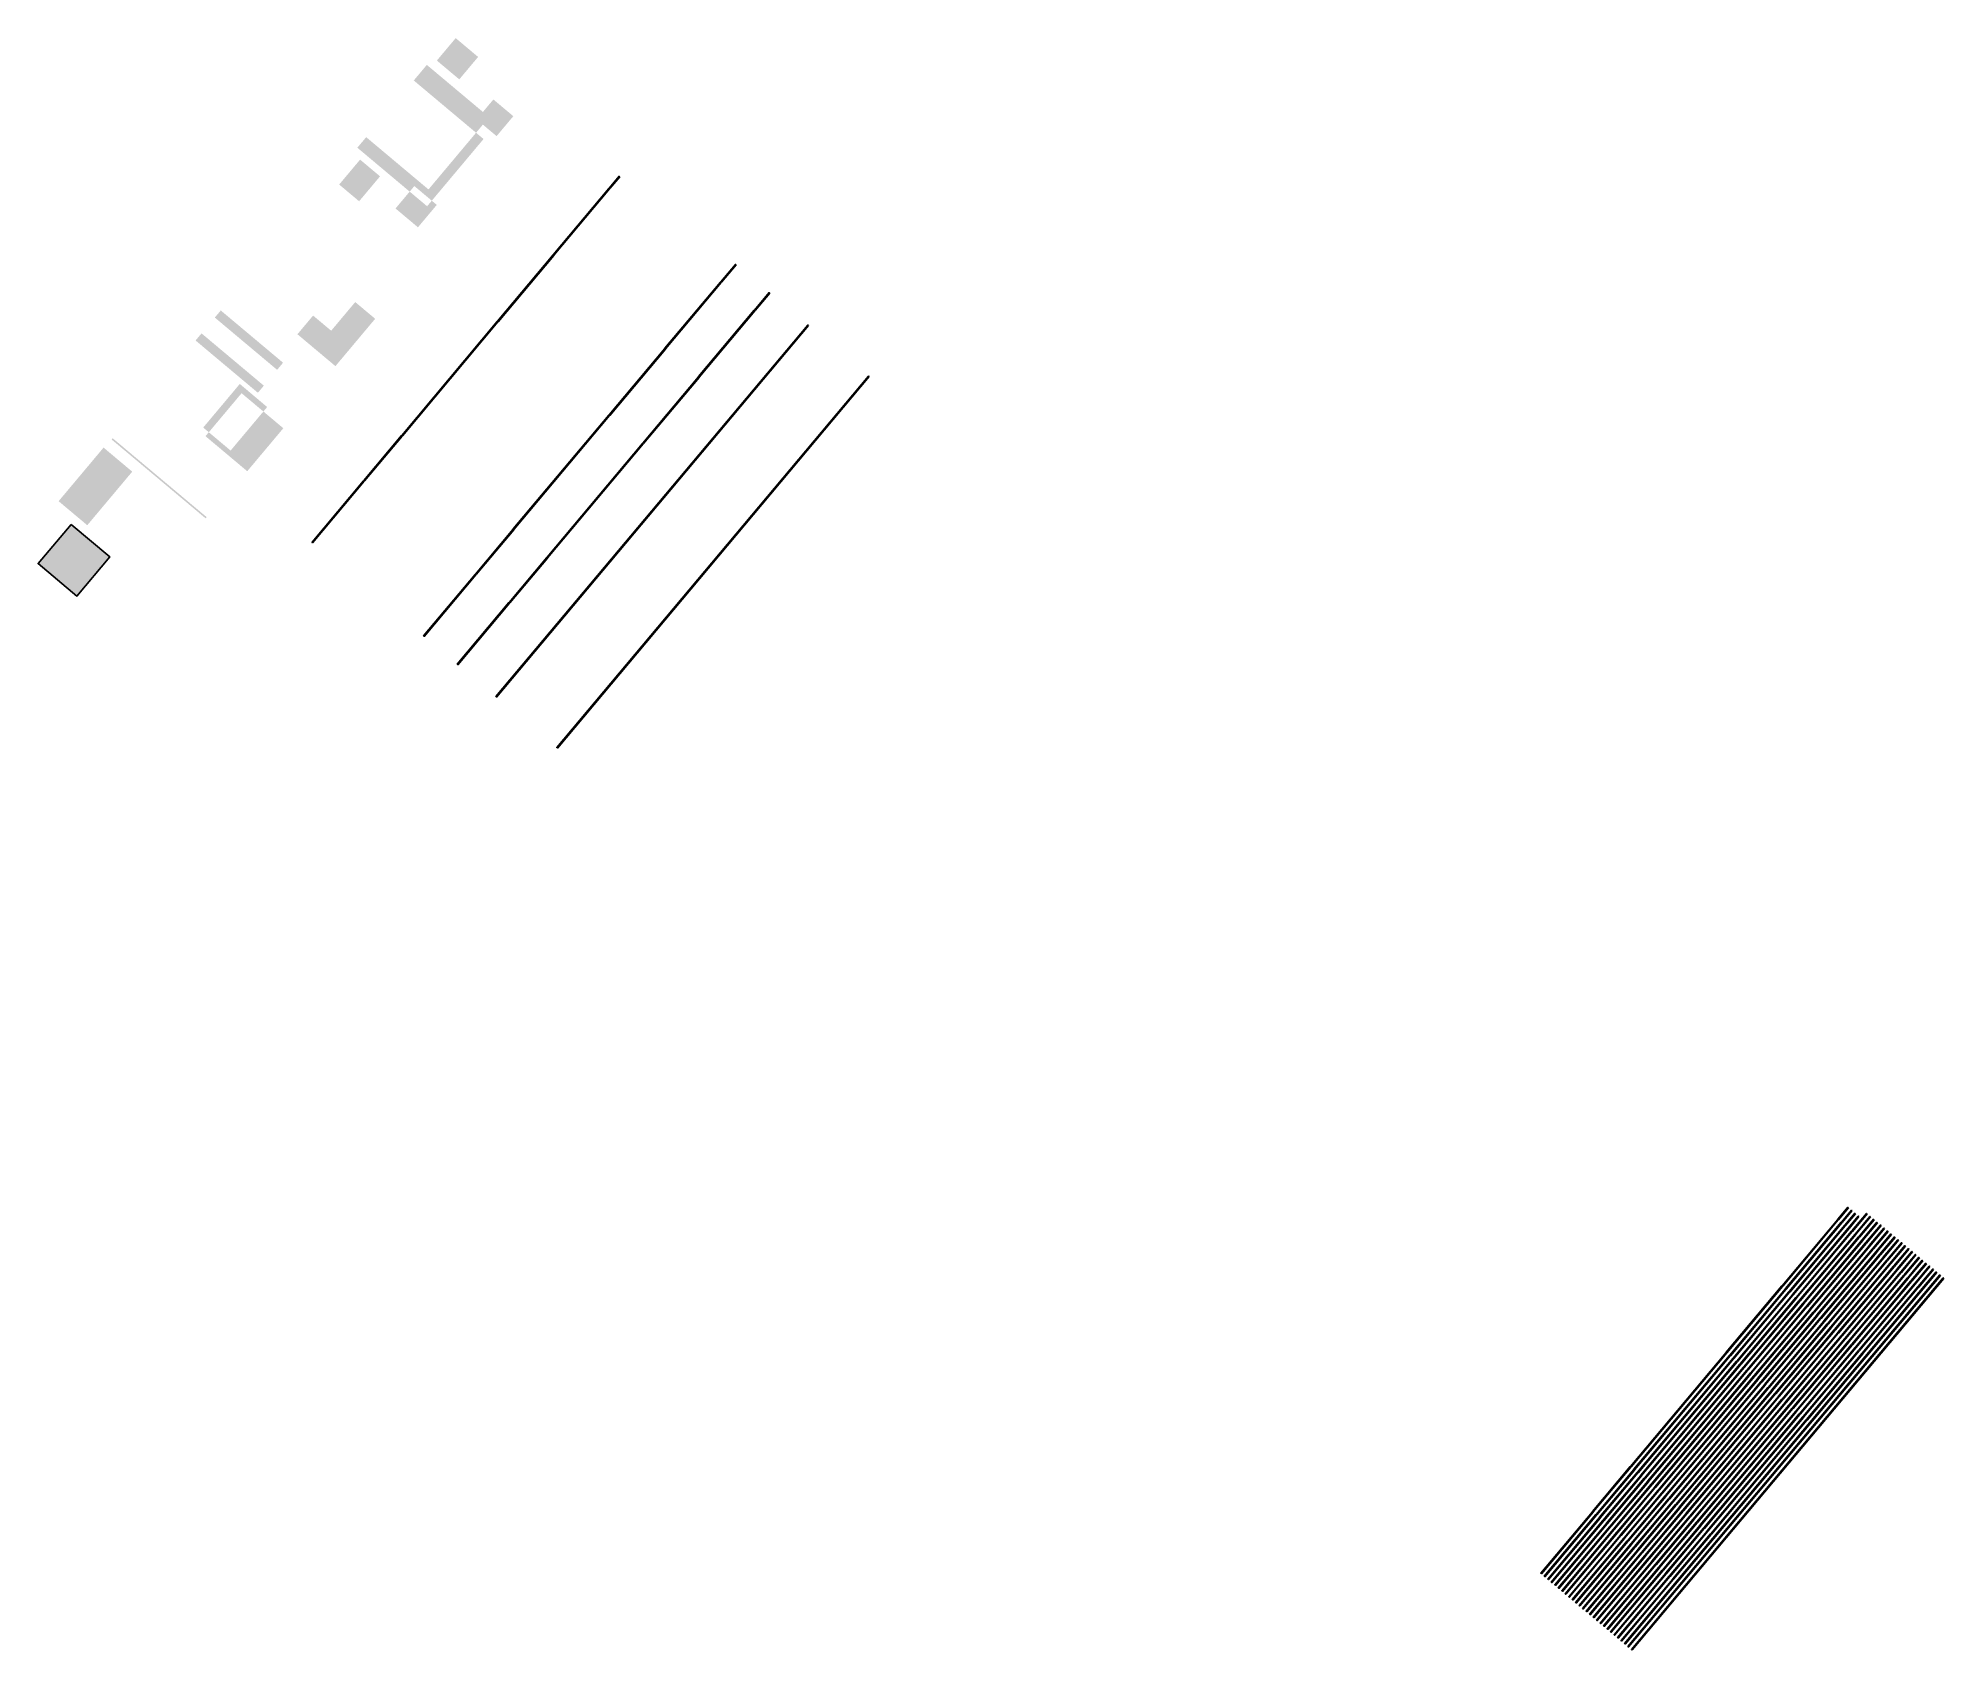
# Model space of a CAD drawing. Header units: millimetres. Extents: x -330372399 to 834822007, y 727543760 to 818126940.
# Drawn here: x 834122855 to 834181438, y 817975603 to 818025151 of the extents above; entities that cross this region are included whole.
import ezdxf

# ---------------------------------------------------------------- set-up
doc = ezdxf.new("R2010")
doc.units = ezdxf.units.MM
doc.header["$LTSCALE"] = 1000
doc.header["$MEASUREMENT"] = 0
doc.linetypes.add('HIDDEN2', pattern=[0.1875, 0.125, -0.0625])
doc.layers.add('fill', color=1, linetype='Continuous', plot=False)
doc.layers.add('MGD064_C200', color=200, linetype='Continuous')
doc.layers.add('VPA064_Ele C103', color=103, linetype='HIDDEN2')

msp = doc.modelspace()

# ---------------------------------------------------------------- hatches: boundary and pattern name
at = {"layer": 'MGD064_C200', "ltscale": 500}
h = msp.add_hatch(color=256, dxfattribs=at)
h.dxf.hatch_style = 1
h.paths.add_polyline_path([(834137462.32, 818022750.38), (834136948.09, 818022137.54), (834136335.25, 818022651.77), (834136849.48, 818023264.61)])
h = msp.add_hatch(color=256, dxfattribs=at)
h.dxf.hatch_style = 1
h.paths.add_polyline_path([(834136547.05, 818022048.54), (834136317.24, 818022241.38), (834134855.07, 818020498.83), (834132939.96, 818022105.8), (834132667.84, 818021781.5), (834134276.53, 818020431.64), (834134420.1, 818020602.74), (834134956.33, 818020152.79)])
h = msp.add_hatch(color=256, dxfattribs=at)
h.dxf.hatch_style = 1
h.paths.add_polyline_path([(834133365.24, 818020901.34), (834132722.45, 818020135.29), (834132109.62, 818020649.52), (834132752.41, 818021415.57)])
h = msp.add_hatch(color=256, dxfattribs=at)
h.dxf.hatch_style = 1
h.paths.add_polyline_path([(834140427.25, 818020522.69), (834140732.57, 818020886.56), (834140713.42, 818020902.63), (834140408.1, 818020538.76)])
h.paths.add_polyline_path([(834138711.01, 818018477.35), (834140420.82, 818020515.03), (834140401.67, 818020531.1), (834138691.86, 818018493.42)])
h.paths.add_polyline_path([(834136994.76, 818016432.01), (834138704.58, 818018469.69), (834138685.43, 818018485.76), (834136975.61, 818016448.08)])
h.paths.add_polyline_path([(834134050.8, 818012923.53), (834136988.34, 818016424.35), (834136969.19, 818016440.42), (834134031.65, 818012939.6)])
h.paths.add_polyline_path([(834132887.35, 818011536.99), (834134044.37, 818012915.87), (834134025.22, 818012931.94), (834132868.2, 818011553.06)])
h.paths.add_polyline_path([(834131293.24, 818009637.2), (834132880.92, 818011529.33), (834132861.77, 818011545.4), (834131274.09, 818009653.27)])
h = msp.add_hatch(color=256, dxfattribs=at)
h.dxf.hatch_style = 1
h.paths.add_polyline_path([(834144893.91, 818016774.71), (834145343.86, 818017310.95), (834145324.71, 818017327.02), (834144874.76, 818016790.78)])
h.paths.add_polyline_path([(834143177.67, 818014729.38), (834144887.48, 818016767.05), (834144868.33, 818016783.12), (834143158.52, 818014745.45)])
h.paths.add_polyline_path([(834141461.42, 818012684.04), (834143171.24, 818014721.72), (834143152.09, 818014737.79), (834141442.27, 818012700.11)])
h.paths.add_polyline_path([(834138517.46, 818009175.55), (834141455, 818012676.38), (834141435.84, 818012692.45), (834138498.31, 818009191.62)])
h.paths.add_polyline_path([(834137354.01, 818007789.01), (834138511.03, 818009167.89), (834138491.88, 818009183.96), (834137334.86, 818007805.08)])
h.paths.add_polyline_path([(834135759.9, 818005889.22), (834137347.58, 818007781.35), (834137328.43, 818007797.42), (834135740.75, 818005905.29)])
h = msp.add_hatch(color=256, dxfattribs=at)
h.dxf.hatch_style = 1
h.paths.add_polyline_path([(834130384.93, 818015171.52), (834130201.73, 818014953.2), (834128286.62, 818016560.17), (834128469.82, 818016778.49)])
h = msp.add_hatch(color=256, dxfattribs=at)
h.dxf.hatch_style = 1
h.paths.add_polyline_path([(834132602.67, 818017036.66), (834133215.5, 818016522.43), (834131994.21, 818015066.94), (834130825.97, 818016047.21), (834131307.86, 818016621.51), (834131863.26, 818016155.47)])
h = msp.add_hatch(color=256, dxfattribs=at)
h.dxf.hatch_style = 1
h.paths.add_polyline_path([(834136947.92, 818004892.36), (834146531.88, 818016314.08), (834146512.73, 818016330.15), (834136928.77, 818004908.43)])
h = msp.add_hatch(color=256, dxfattribs=at)
h.dxf.hatch_style = 1
h.paths.add_polyline_path([(834128000.25, 818012912.98), (834129283.45, 818011836.38), (834130392.17, 818013157.88), (834129779.42, 818013672.04), (834128772.1, 818012471.56), (834128101.81, 818013034), (834128000.26, 818012912.97)])
h = msp.add_hatch(color=256, dxfattribs=at)
h.dxf.hatch_style = 1
h.paths.add_polyline_path([(834178199.66, 817988827.87), (834178504.98, 817989191.74), (834178485.83, 817989207.81), (834178180.51, 817988843.94)])
h.paths.add_polyline_path([(834176483.42, 817986782.53), (834178193.23, 817988820.21), (834178174.08, 817988836.28), (834176464.27, 817986798.6)])
h.paths.add_polyline_path([(834174767.18, 817984737.19), (834176476.99, 817986774.87), (834176457.84, 817986790.94), (834174748.02, 817984753.26)])
h.paths.add_polyline_path([(834171823.21, 817981228.71), (834174760.75, 817984729.53), (834174741.6, 817984745.6), (834171804.06, 817981244.78)])
h.paths.add_polyline_path([(834170659.76, 817979842.17), (834171816.78, 817981221.05), (834171797.63, 817981237.12), (834170640.61, 817979858.24)])
h.paths.add_polyline_path([(834169065.65, 817977942.38), (834170653.33, 817979834.51), (834170634.18, 817979850.58), (834169046.5, 817977958.45)])
h = msp.add_hatch(color=256, dxfattribs=at)
h.dxf.hatch_style = 1
h.paths.add_polyline_path([(834178306.91, 817988737.88), (834178612.23, 817989101.75), (834178593.08, 817989117.82), (834178287.76, 817988753.95)])
h.paths.add_polyline_path([(834176590.66, 817986692.54), (834178300.48, 817988730.22), (834178281.33, 817988746.29), (834176571.51, 817986708.61)])
h.paths.add_polyline_path([(834174874.42, 817984647.2), (834176584.24, 817986684.88), (834176565.09, 817986700.95), (834174855.27, 817984663.27)])
h.paths.add_polyline_path([(834171930.45, 817981138.72), (834174867.99, 817984639.54), (834174848.84, 817984655.61), (834171911.3, 817981154.79)])
h.paths.add_polyline_path([(834170767.01, 817979752.18), (834171924.03, 817981131.06), (834171904.87, 817981147.13), (834170747.86, 817979768.25)])
h.paths.add_polyline_path([(834169172.9, 817977852.39), (834170760.58, 817979744.52), (834170741.43, 817979760.59), (834169153.74, 817977868.46)])
h = msp.add_hatch(color=256, dxfattribs=at)
h.dxf.hatch_style = 1
h.paths.add_polyline_path([(834178414.15, 817988647.89), (834178719.48, 817989011.76), (834178700.33, 817989027.83), (834178395, 817988663.96)])
h.paths.add_polyline_path([(834176697.91, 817986602.55), (834178407.73, 817988640.23), (834178388.57, 817988656.3), (834176678.76, 817986618.62)])
h.paths.add_polyline_path([(834174981.67, 817984557.21), (834176691.48, 817986594.89), (834176672.33, 817986610.96), (834174962.52, 817984573.28)])
h.paths.add_polyline_path([(834172037.7, 817981048.73), (834174975.24, 817984549.55), (834174956.09, 817984565.62), (834172018.55, 817981064.8)])
h.paths.add_polyline_path([(834170874.25, 817979662.19), (834172031.27, 817981041.07), (834172012.12, 817981057.14), (834170855.1, 817979678.26)])
h.paths.add_polyline_path([(834169280.14, 817977762.4), (834170867.83, 817979654.53), (834170848.68, 817979670.6), (834169260.99, 817977778.47)])
h = msp.add_hatch(color=256, dxfattribs=at)
h.dxf.hatch_style = 1
h.paths.add_polyline_path([(834178628.65, 817988467.91), (834179078.6, 817989004.14), (834179059.45, 817989020.21), (834178609.49, 817988483.98)])
h.paths.add_polyline_path([(834176912.4, 817986422.57), (834178622.22, 817988460.25), (834178603.07, 817988476.32), (834176893.25, 817986438.64)])
h.paths.add_polyline_path([(834175196.16, 817984377.23), (834176905.97, 817986414.91), (834176886.82, 817986430.98), (834175177.01, 817984393.3)])
h.paths.add_polyline_path([(834172252.19, 817980868.75), (834175189.73, 817984369.57), (834175170.58, 817984385.64), (834172233.04, 817980884.82)])
h.paths.add_polyline_path([(834171088.75, 817979482.21), (834172245.76, 817980861.09), (834172226.61, 817980877.16), (834171069.6, 817979498.28)])
h.paths.add_polyline_path([(834169494.63, 817977582.42), (834171082.32, 817979474.55), (834171063.17, 817979490.62), (834169475.48, 817977598.49)])
h = msp.add_hatch(color=256, dxfattribs=at)
h.dxf.hatch_style = 1
h.paths.add_polyline_path([(834178521.4, 817988557.9), (834178826.72, 817988921.77), (834178807.57, 817988937.84), (834178502.25, 817988573.97)])
h.paths.add_polyline_path([(834176805.16, 817986512.56), (834178514.97, 817988550.24), (834178495.82, 817988566.31), (834176786.01, 817986528.63)])
h.paths.add_polyline_path([(834175088.91, 817984467.22), (834176798.73, 817986504.9), (834176779.58, 817986520.97), (834175069.76, 817984483.29)])
h.paths.add_polyline_path([(834172144.95, 817980958.74), (834175082.49, 817984459.56), (834175063.33, 817984475.63), (834172125.8, 817980974.81)])
h.paths.add_polyline_path([(834170981.5, 817979572.2), (834172138.52, 817980951.08), (834172119.37, 817980967.15), (834170962.35, 817979588.27)])
h.paths.add_polyline_path([(834169387.39, 817977672.41), (834170975.07, 817979564.54), (834170955.92, 817979580.61), (834169368.24, 817977688.48)])
h = msp.add_hatch(color=256, dxfattribs=at)
h.dxf.hatch_style = 1
h.paths.add_polyline_path([(834178735.89, 817988377.92), (834179185.84, 817988914.15), (834179166.69, 817988930.22), (834178716.74, 817988393.99)])
h.paths.add_polyline_path([(834177019.65, 817986332.58), (834178729.46, 817988370.26), (834178710.31, 817988386.33), (834177000.5, 817986348.65)])
h.paths.add_polyline_path([(834175303.41, 817984287.24), (834177013.22, 817986324.92), (834176994.07, 817986340.99), (834175284.25, 817984303.31)])
h.paths.add_polyline_path([(834172359.44, 817980778.76), (834175296.98, 817984279.58), (834175277.83, 817984295.65), (834172340.29, 817980794.83)])
h.paths.add_polyline_path([(834171195.99, 817979392.22), (834172353.01, 817980771.1), (834172333.86, 817980787.17), (834171176.84, 817979408.29)])
h.paths.add_polyline_path([(834169601.88, 817977492.43), (834171189.57, 817979384.56), (834171170.41, 817979400.63), (834169582.73, 817977508.5)])
h = msp.add_hatch(color=256, dxfattribs=at)
h.dxf.hatch_style = 1
h.paths.add_polyline_path([(834178843.14, 817988287.93), (834179293.09, 817988824.16), (834179273.94, 817988840.23), (834178823.99, 817988304)])
h.paths.add_polyline_path([(834177126.9, 817986242.59), (834178836.71, 817988280.27), (834178817.56, 817988296.34), (834177107.74, 817986258.66)])
h.paths.add_polyline_path([(834175410.65, 817984197.25), (834177120.47, 817986234.93), (834177101.32, 817986251), (834175391.5, 817984213.32)])
h.paths.add_polyline_path([(834172466.69, 817980688.77), (834175404.22, 817984189.59), (834175385.07, 817984205.66), (834172447.53, 817980704.84)])
h.paths.add_polyline_path([(834171303.24, 817979302.23), (834172460.26, 817980681.11), (834172441.11, 817980697.18), (834171284.09, 817979318.3)])
h.paths.add_polyline_path([(834169709.13, 817977402.44), (834171296.81, 817979294.57), (834171277.66, 817979310.64), (834169689.98, 817977418.51)])
h = msp.add_hatch(color=256, dxfattribs=at)
h.dxf.hatch_style = 1
h.paths.add_polyline_path([(834178950.38, 817988197.94), (834179400.34, 817988734.17), (834179381.18, 817988750.24), (834178931.23, 817988214.01)])
h.paths.add_polyline_path([(834177234.14, 817986152.6), (834178943.96, 817988190.28), (834178924.81, 817988206.35), (834177214.99, 817986168.67)])
h.paths.add_polyline_path([(834175517.9, 817984107.26), (834177227.71, 817986144.94), (834177208.56, 817986161.01), (834175498.75, 817984123.33)])
h.paths.add_polyline_path([(834172573.93, 817980598.78), (834175511.47, 817984099.6), (834175492.32, 817984115.67), (834172554.78, 817980614.85)])
h.paths.add_polyline_path([(834171410.49, 817979212.24), (834172567.5, 817980591.12), (834172548.35, 817980607.19), (834171391.33, 817979228.31)])
h.paths.add_polyline_path([(834169816.37, 817977312.45), (834171404.06, 817979204.58), (834171384.91, 817979220.65), (834169797.22, 817977328.52)])
h = msp.add_hatch(color=256, dxfattribs=at)
h.dxf.hatch_style = 1
h.paths.add_polyline_path([(834179057.63, 817988107.95), (834179507.58, 817988644.18), (834179488.43, 817988660.25), (834179038.48, 817988124.02)])
h.paths.add_polyline_path([(834177341.39, 817986062.61), (834179051.2, 817988100.29), (834179032.05, 817988116.36), (834177322.24, 817986078.68)])
h.paths.add_polyline_path([(834175625.14, 817984017.27), (834177334.96, 817986054.95), (834177315.81, 817986071.02), (834175605.99, 817984033.34)])
h.paths.add_polyline_path([(834172681.18, 817980508.79), (834175618.72, 817984009.61), (834175599.57, 817984025.68), (834172662.03, 817980524.86)])
h.paths.add_polyline_path([(834171517.73, 817979122.25), (834172674.75, 817980501.13), (834172655.6, 817980517.2), (834171498.58, 817979138.32)])
h.paths.add_polyline_path([(834169923.62, 817977222.46), (834171511.3, 817979114.59), (834171492.15, 817979130.66), (834169904.47, 817977238.53)])
h = msp.add_hatch(color=256, dxfattribs=at)
h.dxf.hatch_style = 1
h.paths.add_polyline_path([(834179164.88, 817988017.96), (834179614.83, 817988554.19), (834179595.68, 817988570.26), (834179145.73, 817988034.03)])
h.paths.add_polyline_path([(834177448.63, 817985972.62), (834179158.45, 817988010.3), (834179139.3, 817988026.37), (834177429.48, 817985988.69)])
h.paths.add_polyline_path([(834175732.39, 817983927.28), (834177442.21, 817985964.96), (834177423.05, 817985981.03), (834175713.24, 817983943.35)])
h.paths.add_polyline_path([(834172788.42, 817980418.8), (834175725.96, 817983919.62), (834175706.81, 817983935.69), (834172769.27, 817980434.87)])
h.paths.add_polyline_path([(834171624.98, 817979032.26), (834172782, 817980411.14), (834172762.84, 817980427.21), (834171605.83, 817979048.33)])
h.paths.add_polyline_path([(834170030.86, 817977132.47), (834171618.55, 817979024.6), (834171599.4, 817979040.67), (834170011.71, 817977148.54)])
h = msp.add_hatch(color=256, dxfattribs=at)
h.dxf.hatch_style = 1
h.paths.add_polyline_path([(834179272.12, 817987927.97), (834179722.07, 817988464.2), (834179702.92, 817988480.27), (834179252.97, 817987944.04)])
h.paths.add_polyline_path([(834177555.88, 817985882.63), (834179265.7, 817987920.31), (834179246.54, 817987936.38), (834177536.73, 817985898.7)])
h.paths.add_polyline_path([(834175839.64, 817983837.29), (834177549.45, 817985874.97), (834177530.3, 817985891.04), (834175820.49, 817983853.36)])
h.paths.add_polyline_path([(834172895.67, 817980328.81), (834175833.21, 817983829.63), (834175814.06, 817983845.7), (834172876.52, 817980344.88)])
h.paths.add_polyline_path([(834171732.22, 817978942.27), (834172889.24, 817980321.15), (834172870.09, 817980337.22), (834171713.07, 817978958.34)])
h.paths.add_polyline_path([(834170138.11, 817977042.48), (834171725.8, 817978934.61), (834171706.65, 817978950.68), (834170118.96, 817977058.55)])
h = msp.add_hatch(color=256, dxfattribs=at)
h.dxf.hatch_style = 1
h.paths.add_polyline_path([(834179379.37, 817987837.98), (834179829.32, 817988374.21), (834179810.17, 817988390.28), (834179360.22, 817987854.05)])
h.paths.add_polyline_path([(834177663.13, 817985792.64), (834179372.94, 817987830.32), (834179353.79, 817987846.39), (834177643.98, 817985808.71)])
h.paths.add_polyline_path([(834175946.88, 817983747.3), (834177656.7, 817985784.98), (834177637.55, 817985801.05), (834175927.73, 817983763.37)])
h.paths.add_polyline_path([(834173002.92, 817980238.82), (834175940.46, 817983739.64), (834175921.3, 817983755.71), (834172983.77, 817980254.89)])
h.paths.add_polyline_path([(834171839.47, 817978852.28), (834172996.49, 817980231.16), (834172977.34, 817980247.23), (834171820.32, 817978868.35)])
h.paths.add_polyline_path([(834170245.36, 817976952.49), (834171833.04, 817978844.62), (834171813.89, 817978860.69), (834170226.21, 817976968.56)])
h = msp.add_hatch(color=256, dxfattribs=at)
h.dxf.hatch_style = 1
h.paths.add_polyline_path([(834179486.62, 817987747.99), (834179936.57, 817988284.22), (834179917.42, 817988300.29), (834179467.46, 817987764.06)])
h.paths.add_polyline_path([(834177770.37, 817985702.65), (834179480.19, 817987740.33), (834179461.04, 817987756.4), (834177751.22, 817985718.72)])
h.paths.add_polyline_path([(834176054.13, 817983657.31), (834177763.94, 817985694.99), (834177744.79, 817985711.06), (834176034.98, 817983673.38)])
h.paths.add_polyline_path([(834173110.16, 817980148.83), (834176047.7, 817983649.65), (834176028.55, 817983665.72), (834173091.01, 817980164.9)])
h.paths.add_polyline_path([(834171946.72, 817978762.29), (834173103.73, 817980141.17), (834173084.58, 817980157.24), (834171927.57, 817978778.36)])
h.paths.add_polyline_path([(834170352.6, 817976862.5), (834171940.29, 817978754.63), (834171921.14, 817978770.7), (834170333.45, 817976878.57)])
h = msp.add_hatch(color=256, dxfattribs=at)
h.dxf.hatch_style = 1
h.paths.add_polyline_path([(834179593.86, 817987658), (834180043.81, 817988194.23), (834180024.66, 817988210.3), (834179574.71, 817987674.07)])
h.paths.add_polyline_path([(834177877.62, 817985612.66), (834179587.43, 817987650.34), (834179568.28, 817987666.41), (834177858.47, 817985628.73)])
h.paths.add_polyline_path([(834176161.38, 817983567.32), (834177871.19, 817985605), (834177852.04, 817985621.07), (834176142.22, 817983583.39)])
h.paths.add_polyline_path([(834173217.41, 817980058.84), (834176154.95, 817983559.66), (834176135.8, 817983575.73), (834173198.26, 817980074.91)])
h.paths.add_polyline_path([(834172053.96, 817978672.3), (834173210.98, 817980051.18), (834173191.83, 817980067.25), (834172034.81, 817978688.37)])
h.paths.add_polyline_path([(834170459.85, 817976772.51), (834172047.54, 817978664.64), (834172028.38, 817978680.71), (834170440.7, 817976788.58)])
h = msp.add_hatch(color=256, dxfattribs=at)
h.dxf.hatch_style = 1
h.paths.add_polyline_path([(834179701.11, 817987568.01), (834180151.06, 817988104.24), (834180131.91, 817988120.31), (834179681.96, 817987584.08)])
h.paths.add_polyline_path([(834177984.86, 817985522.67), (834179694.68, 817987560.35), (834179675.53, 817987576.42), (834177965.71, 817985538.74)])
h.paths.add_polyline_path([(834176268.62, 817983477.33), (834177978.44, 817985515.01), (834177959.29, 817985531.08), (834176249.47, 817983493.4)])
h.paths.add_polyline_path([(834173324.65, 817979968.85), (834176262.19, 817983469.67), (834176243.04, 817983485.74), (834173305.5, 817979984.92)])
h.paths.add_polyline_path([(834172161.21, 817978582.31), (834173318.23, 817979961.19), (834173299.08, 817979977.26), (834172142.06, 817978598.38)])
h.paths.add_polyline_path([(834170567.1, 817976682.52), (834172154.78, 817978574.65), (834172135.63, 817978590.72), (834170547.94, 817976698.59)])
h = msp.add_hatch(color=256, dxfattribs=at)
h.dxf.hatch_style = 1
h.paths.add_polyline_path([(834179808.35, 817987478.02), (834180258.31, 817988014.25), (834180239.15, 817988030.32), (834179789.2, 817987494.09)])
h.paths.add_polyline_path([(834178092.11, 817985432.68), (834179801.93, 817987470.36), (834179782.78, 817987486.43), (834178072.96, 817985448.75)])
h.paths.add_polyline_path([(834176375.87, 817983387.34), (834178085.68, 817985425.02), (834178066.53, 817985441.09), (834176356.72, 817983403.41)])
h.paths.add_polyline_path([(834173431.9, 817979878.86), (834176369.44, 817983379.68), (834176350.29, 817983395.75), (834173412.75, 817979894.93)])
h.paths.add_polyline_path([(834172268.46, 817978492.32), (834173425.47, 817979871.2), (834173406.32, 817979887.27), (834172249.3, 817978508.39)])
h.paths.add_polyline_path([(834170674.34, 817976592.53), (834172262.03, 817978484.66), (834172242.88, 817978500.73), (834170655.19, 817976608.6)])
h = msp.add_hatch(color=256, dxfattribs=at)
h.dxf.hatch_style = 1
h.paths.add_polyline_path([(834179915.6, 817987388.03), (834180365.55, 817987924.26), (834180346.4, 817987940.33), (834179896.45, 817987404.1)])
h.paths.add_polyline_path([(834178199.36, 817985342.69), (834179909.17, 817987380.37), (834179890.02, 817987396.44), (834178180.21, 817985358.76)])
h.paths.add_polyline_path([(834176483.11, 817983297.35), (834178192.93, 817985335.03), (834178173.78, 817985351.1), (834176463.96, 817983313.42)])
h.paths.add_polyline_path([(834173539.15, 817979788.87), (834176476.69, 817983289.69), (834176457.54, 817983305.76), (834173520, 817979804.94)])
h.paths.add_polyline_path([(834172375.7, 817978402.33), (834173532.72, 817979781.21), (834173513.57, 817979797.28), (834172356.55, 817978418.4)])
h.paths.add_polyline_path([(834170781.59, 817976502.54), (834172369.27, 817978394.67), (834172350.12, 817978410.74), (834170762.44, 817976518.61)])
h = msp.add_hatch(color=256, dxfattribs=at)
h.dxf.hatch_style = 1
h.paths.add_polyline_path([(834180022.85, 817987298.04), (834180472.8, 817987834.27), (834180453.65, 817987850.34), (834180003.7, 817987314.11)])
h.paths.add_polyline_path([(834178306.6, 817985252.7), (834180016.42, 817987290.38), (834179997.27, 817987306.45), (834178287.45, 817985268.77)])
h.paths.add_polyline_path([(834176590.36, 817983207.36), (834178300.18, 817985245.04), (834178281.02, 817985261.11), (834176571.21, 817983223.43)])
h.paths.add_polyline_path([(834173646.39, 817979698.88), (834176583.93, 817983199.7), (834176564.78, 817983215.77), (834173627.24, 817979714.95)])
h.paths.add_polyline_path([(834172482.95, 817978312.34), (834173639.97, 817979691.22), (834173620.81, 817979707.29), (834172463.8, 817978328.41)])
h.paths.add_polyline_path([(834170888.83, 817976412.55), (834172476.52, 817978304.68), (834172457.37, 817978320.74), (834170869.68, 817976428.62)])
h = msp.add_hatch(color=256, dxfattribs=at)
h.dxf.hatch_style = 1
h.paths.add_polyline_path([(834180130.09, 817987208.05), (834180580.04, 817987744.28), (834180560.89, 817987760.35), (834180110.94, 817987224.12)])
h.paths.add_polyline_path([(834178413.85, 817985162.71), (834180123.66, 817987200.39), (834180104.51, 817987216.46), (834178394.7, 817985178.78)])
h.paths.add_polyline_path([(834176697.61, 817983117.37), (834178407.42, 817985155.05), (834178388.27, 817985171.12), (834176678.46, 817983133.44)])
h.paths.add_polyline_path([(834173753.64, 817979608.89), (834176691.18, 817983109.71), (834176672.03, 817983125.78), (834173734.49, 817979624.96)])
h.paths.add_polyline_path([(834172590.19, 817978222.35), (834173747.21, 817979601.23), (834173728.06, 817979617.3), (834172571.04, 817978238.42)])
h.paths.add_polyline_path([(834170996.08, 817976322.56), (834172583.77, 817978214.68), (834172564.62, 817978230.75), (834170976.93, 817976338.62)])
h = msp.add_hatch(color=256, dxfattribs=at)
h.dxf.hatch_style = 1
h.paths.add_polyline_path([(834180237.34, 817987118.06), (834180687.29, 817987654.29), (834180668.14, 817987670.36), (834180218.19, 817987134.13)])
h.paths.add_polyline_path([(834178521.1, 817985072.72), (834180230.91, 817987110.4), (834180211.76, 817987126.47), (834178501.94, 817985088.79)])
h.paths.add_polyline_path([(834176804.85, 817983027.38), (834178514.67, 817985065.06), (834178495.52, 817985081.13), (834176785.7, 817983043.45)])
h.paths.add_polyline_path([(834173860.89, 817979518.9), (834176798.43, 817983019.72), (834176779.27, 817983035.79), (834173841.73, 817979534.97)])
h.paths.add_polyline_path([(834172697.44, 817978132.36), (834173854.46, 817979511.24), (834173835.31, 817979527.3), (834172678.29, 817978148.42)])
h.paths.add_polyline_path([(834171103.33, 817976232.56), (834172691.01, 817978124.69), (834172671.86, 817978140.76), (834171084.18, 817976248.63)])
h = msp.add_hatch(color=256, dxfattribs=at)
h.dxf.hatch_style = 1
h.paths.add_polyline_path([(834180344.59, 817987028.07), (834180794.54, 817987564.3), (834180775.39, 817987580.37), (834180325.43, 817987044.14)])
h.paths.add_polyline_path([(834178628.34, 817984982.73), (834180338.16, 817987020.41), (834180319.01, 817987036.48), (834178609.19, 817984998.8)])
h.paths.add_polyline_path([(834176912.1, 817982937.39), (834178621.91, 817984975.07), (834178602.76, 817984991.14), (834176892.95, 817982953.46)])
h.paths.add_polyline_path([(834173968.13, 817979428.91), (834176905.67, 817982929.73), (834176886.52, 817982945.8), (834173948.98, 817979444.97)])
h.paths.add_polyline_path([(834172804.69, 817978042.36), (834173961.7, 817979421.24), (834173942.55, 817979437.31), (834172785.54, 817978058.43)])
h.paths.add_polyline_path([(834171210.57, 817976142.57), (834172798.26, 817978034.7), (834172779.11, 817978050.77), (834171191.42, 817976158.64)])
h = msp.add_hatch(color=256, dxfattribs=at)
h.dxf.hatch_style = 1
h.paths.add_polyline_path([(834180451.83, 817986938.08), (834180901.78, 817987474.31), (834180882.63, 817987490.38), (834180432.68, 817986954.15)])
h.paths.add_polyline_path([(834178735.59, 817984892.74), (834180445.4, 817986930.42), (834180426.25, 817986946.49), (834178716.44, 817984908.81)])
h.paths.add_polyline_path([(834177019.35, 817982847.4), (834178729.16, 817984885.08), (834178710.01, 817984901.15), (834177000.19, 817982863.47)])
h.paths.add_polyline_path([(834174075.38, 817979338.92), (834177012.92, 817982839.74), (834176993.77, 817982855.81), (834174056.23, 817979354.98)])
h.paths.add_polyline_path([(834172911.93, 817977952.37), (834174068.95, 817979331.25), (834174049.8, 817979347.32), (834172892.78, 817977968.44)])
h.paths.add_polyline_path([(834171317.82, 817976052.58), (834172905.5, 817977944.71), (834172886.35, 817977960.78), (834171298.67, 817976068.65)])
h = msp.add_hatch(color=256, dxfattribs=at)
h.dxf.hatch_style = 1
h.paths.add_polyline_path([(834180559.08, 817986848.09), (834181009.03, 817987384.32), (834180989.88, 817987400.39), (834180539.93, 817986864.16)])
h.paths.add_polyline_path([(834178842.83, 817984802.75), (834180552.65, 817986840.43), (834180533.5, 817986856.49), (834178823.68, 817984818.82)])
h.paths.add_polyline_path([(834177126.59, 817982757.41), (834178836.41, 817984795.09), (834178817.26, 817984811.16), (834177107.44, 817982773.48)])
h.paths.add_polyline_path([(834174182.62, 817979248.92), (834177120.16, 817982749.75), (834177101.01, 817982765.82), (834174163.47, 817979264.99)])
h.paths.add_polyline_path([(834173019.18, 817977862.38), (834174176.2, 817979241.26), (834174157.05, 817979257.33), (834173000.03, 817977878.45)])
h.paths.add_polyline_path([(834171425.07, 817975962.59), (834173012.75, 817977854.72), (834172993.6, 817977870.79), (834171405.91, 817975978.66)])
h = msp.add_hatch(color=256, dxfattribs=at)
h.dxf.hatch_style = 1
h.paths.add_polyline_path([(834180666.32, 817986758.1), (834181116.28, 817987294.33), (834181097.12, 817987310.4), (834180647.17, 817986774.17)])
h.paths.add_polyline_path([(834178950.08, 817984712.76), (834180659.9, 817986750.43), (834180640.74, 817986766.5), (834178930.93, 817984728.83)])
h.paths.add_polyline_path([(834177233.84, 817982667.42), (834178943.65, 817984705.1), (834178924.5, 817984721.17), (834177214.69, 817982683.49)])
h.paths.add_polyline_path([(834174289.87, 817979158.93), (834177227.41, 817982659.76), (834177208.26, 817982675.83), (834174270.72, 817979175)])
h.paths.add_polyline_path([(834173126.43, 817977772.39), (834174283.44, 817979151.27), (834174264.29, 817979167.34), (834173107.27, 817977788.46)])
h.paths.add_polyline_path([(834171532.31, 817975872.6), (834173120, 817977764.73), (834173100.85, 817977780.8), (834171513.16, 817975888.67)])
h = msp.add_hatch(color=256, dxfattribs=at)
h.dxf.hatch_style = 1
h.paths.add_polyline_path([(834171639.56, 817975782.61), (834181223.52, 817987204.34), (834181204.37, 817987220.41), (834171620.41, 817975798.68)])
h = msp.add_hatch(color=256, dxfattribs=at)
h.dxf.hatch_style = 1
h.paths.add_polyline_path([(834171746.8, 817975692.62), (834181330.77, 817987114.35), (834181311.62, 817987130.42), (834171727.65, 817975708.69)])
h = msp.add_hatch(color=256, dxfattribs=at)
h.dxf.hatch_style = 1
h.paths.add_polyline_path([(834171854.05, 817975602.63), (834181438.01, 817987024.36), (834181418.86, 817987040.43), (834171834.9, 817975618.7)])
at = {"layer": 'VPA064_Ele C103', "ltscale": 500}
h = msp.add_hatch(color=256, dxfattribs=at)
h.dxf.hatch_style = 1
h.paths.add_polyline_path([(834136380.18, 818024572.19), (834135801.23, 818023882.22), (834135111.79, 818024460.73), (834135690.74, 818025150.69)])
h = msp.add_hatch(color=256, dxfattribs=at)
h.dxf.hatch_style = 1
h.paths.add_polyline_path([(834136526.76, 818022491.08), (834136317.24, 818022241.38), (834134402.13, 818023848.34), (834134804.05, 818024327.33), (834136527.65, 818022881.06), (834136335.25, 818022651.77)])
h = msp.add_hatch(color=256, dxfattribs=at)
h.dxf.hatch_style = 1
h.paths.add_polyline_path([(834135109.54, 818020024.23), (834134956.33, 818020152.79), (834134812.76, 818019981.69), (834134276.53, 818020431.64), (834133841.59, 818019913.3), (834134531.03, 818019334.79)])
h = msp.add_hatch(color=256, dxfattribs=at)
h.dxf.hatch_style = 1
h.paths.add_polyline_path([(834129610.37, 818014248.44), (834129793.56, 818014466.76), (834127878.45, 818016073.73), (834127695.26, 818015855.41)])
h = msp.add_hatch(color=256, dxfattribs=at)
h.dxf.hatch_style = 1
h.paths.add_polyline_path([(834129778.94, 818013672.44), (834129109.13, 818014234.48), (834128101.81, 818013034), (834127929.45, 818013178.63), (834129054.32, 818014519.2), (834129895.09, 818013809.91)])
h = msp.add_hatch(color=256, dxfattribs=at)
h.dxf.hatch_style = 1
h.paths.add_polyline_path([(834125747.77, 818011823.18), (834124866.81, 818012562.39), (834123484.82, 818010915.39), (834124365.77, 818010176.18)])
h = msp.add_hatch(color=256, dxfattribs=at)
h.dxf.hatch_style = 1
h.paths.add_polyline_path([(834128002.76, 818010387.91), (834128034.9, 818010426.21), (834125146.91, 818012849.52), (834125114.77, 818012811.22)])
h = msp.add_hatch(color=256, dxfattribs=at)
h.dxf.hatch_style = 1
h.paths.add_polyline_path([(834123866.52, 818010203.49), (834122854.56, 818008997.49), (834124048.6, 818007995.59), (834125060.54, 818009201.58), (834123866.52, 818010203.49)])

# ---------------------------------------------------------------- linework, layer by layer
at = {"layer": 'fill', "ltscale": 500}
for points in [[(834144308.27, 818018179.91), (834144289.12, 818018195.98), (834143839.17, 818017659.75), (834143858.32, 818017643.68), (834144308.27, 818018179.91)], [(834143851.89, 818017636.02), (834143832.74, 818017652.09), (834142122.92, 818015614.41), (834142142.07, 818015598.34), (834143851.89, 818017636.02)], [(834142135.65, 818015590.68), (834142116.5, 818015606.75), (834140406.68, 818013569.07), (834140425.83, 818013553), (834142135.65, 818015590.68)], [(834148400.75, 818014745.91), (834148381.6, 818014761.98), (834138797.63, 818003340.26), (834138816.78, 818003324.19), (834148400.75, 818014745.91)], [(834140419.4, 818013545.34), (834140400.25, 818013561.41), (834137462.71, 818010060.59), (834137481.86, 818010044.52), (834140419.4, 818013545.34)], [(834137475.44, 818010036.86), (834137456.29, 818010052.93), (834136299.27, 818008674.05), (834136318.42, 818008657.98), (834137475.44, 818010036.86)], [(834136311.99, 818008650.32), (834136292.84, 818008666.39), (834134705.15, 818006774.26), (834134724.31, 818006758.19), (834136311.99, 818008650.32)]]:
    msp.add_lwpolyline(points, dxfattribs=at)
msp.add_lwpolyline([(834123866.52, 818010203.49), (834122854.56, 818008997.49), (834124048.6, 818007995.59), (834125060.54, 818009201.58), (834123866.52, 818010203.49)], close=True, dxfattribs=at)
at = {"layer": 'MGD064_C200', "ltscale": 500}
for points in [[(834140732.57, 818020886.56), (834140713.42, 818020902.63), (834140408.1, 818020538.76), (834140427.25, 818020522.69), (834140732.57, 818020886.56)], [(834140420.82, 818020515.03), (834140401.67, 818020531.1), (834138691.86, 818018493.42), (834138711.01, 818018477.35), (834140420.82, 818020515.03)], [(834138704.58, 818018469.69), (834138685.43, 818018485.76), (834136975.61, 818016448.08), (834136994.76, 818016432.01), (834138704.58, 818018469.69)], [(834145343.86, 818017310.95), (834145324.71, 818017327.02), (834144874.76, 818016790.78), (834144893.91, 818016774.71), (834145343.86, 818017310.95)], [(834144887.48, 818016767.05), (834144868.33, 818016783.12), (834143158.52, 818014745.45), (834143177.67, 818014729.38), (834144887.48, 818016767.05)], [(834136988.34, 818016424.35), (834136969.19, 818016440.42), (834134031.65, 818012939.6), (834134050.8, 818012923.53), (834136988.34, 818016424.35)], [(834146531.88, 818016314.08), (834146512.73, 818016330.15), (834136928.77, 818004908.43), (834136947.92, 818004892.36), (834146531.88, 818016314.08)], [(834143171.24, 818014721.72), (834143152.09, 818014737.79), (834141442.27, 818012700.11), (834141461.42, 818012684.04), (834143171.24, 818014721.72)], [(834134044.37, 818012915.87), (834134025.22, 818012931.94), (834132868.2, 818011553.06), (834132887.35, 818011536.99), (834134044.37, 818012915.87)], [(834141455, 818012676.38), (834141435.84, 818012692.45), (834138498.31, 818009191.62), (834138517.46, 818009175.55), (834141455, 818012676.38)], [(834132880.92, 818011529.33), (834132861.77, 818011545.4), (834131274.09, 818009653.27), (834131293.24, 818009637.2), (834132880.92, 818011529.33)], [(834138511.03, 818009167.89), (834138491.88, 818009183.96), (834137334.86, 818007805.08), (834137354.01, 818007789.01), (834138511.03, 818009167.89)], [(834137347.58, 818007781.35), (834137328.43, 818007797.42), (834135740.75, 818005905.29), (834135759.9, 818005889.22), (834137347.58, 818007781.35)], [(834178504.98, 817989191.74), (834178485.83, 817989207.81), (834178180.51, 817988843.94), (834178199.66, 817988827.87), (834178504.98, 817989191.74)], [(834178612.23, 817989101.75), (834178593.08, 817989117.82), (834178287.76, 817988753.95), (834178306.91, 817988737.88), (834178612.23, 817989101.75)], [(834178719.48, 817989011.76), (834178700.33, 817989027.83), (834178395, 817988663.96), (834178414.15, 817988647.89), (834178719.48, 817989011.76)], [(834179078.6, 817989004.14), (834179059.45, 817989020.21), (834178609.49, 817988483.98), (834178628.65, 817988467.91), (834179078.6, 817989004.14)], [(834178193.23, 817988820.21), (834178174.08, 817988836.28), (834176464.27, 817986798.6), (834176483.42, 817986782.53), (834178193.23, 817988820.21)], [(834178300.48, 817988730.22), (834178281.33, 817988746.29), (834176571.51, 817986708.61), (834176590.66, 817986692.54), (834178300.48, 817988730.22)], [(834178407.73, 817988640.23), (834178388.57, 817988656.3), (834176678.76, 817986618.62), (834176697.91, 817986602.55), (834178407.73, 817988640.23)], [(834178514.97, 817988550.24), (834178495.82, 817988566.31), (834176786.01, 817986528.63), (834176805.16, 817986512.56), (834178514.97, 817988550.24)], [(834178622.22, 817988460.25), (834178603.07, 817988476.32), (834176893.25, 817986438.64), (834176912.4, 817986422.57), (834178622.22, 817988460.25)], [(834178826.72, 817988921.77), (834178807.57, 817988937.84), (834178502.25, 817988573.97), (834178521.4, 817988557.9), (834178826.72, 817988921.77)], [(834179185.84, 817988914.15), (834179166.69, 817988930.22), (834178716.74, 817988393.99), (834178735.89, 817988377.92), (834179185.84, 817988914.15)], [(834179293.09, 817988824.16), (834179273.94, 817988840.23), (834178823.99, 817988304), (834178843.14, 817988287.93), (834179293.09, 817988824.16)], [(834179400.34, 817988734.17), (834179381.18, 817988750.24), (834178931.23, 817988214.01), (834178950.38, 817988197.94), (834179400.34, 817988734.17)], [(834179507.58, 817988644.18), (834179488.43, 817988660.25), (834179038.48, 817988124.02), (834179057.63, 817988107.95), (834179507.58, 817988644.18)], [(834179614.83, 817988554.19), (834179595.68, 817988570.26), (834179145.73, 817988034.03), (834179164.88, 817988017.96), (834179614.83, 817988554.19)], [(834179722.07, 817988464.2), (834179702.92, 817988480.27), (834179252.97, 817987944.04), (834179272.12, 817987927.97), (834179722.07, 817988464.2)], [(834178729.46, 817988370.26), (834178710.31, 817988386.33), (834177000.5, 817986348.65), (834177019.65, 817986332.58), (834178729.46, 817988370.26)], [(834178836.71, 817988280.27), (834178817.56, 817988296.34), (834177107.74, 817986258.66), (834177126.9, 817986242.59), (834178836.71, 817988280.27)], [(834178943.96, 817988190.28), (834178924.81, 817988206.35), (834177214.99, 817986168.67), (834177234.14, 817986152.6), (834178943.96, 817988190.28)], [(834179051.2, 817988100.29), (834179032.05, 817988116.36), (834177322.24, 817986078.68), (834177341.39, 817986062.61), (834179051.2, 817988100.29)], [(834179158.45, 817988010.3), (834179139.3, 817988026.37), (834177429.48, 817985988.69), (834177448.63, 817985972.62), (834179158.45, 817988010.3)], [(834179265.7, 817987920.31), (834179246.54, 817987936.38), (834177536.73, 817985898.7), (834177555.88, 817985882.63), (834179265.7, 817987920.31)], [(834179372.94, 817987830.32), (834179353.79, 817987846.39), (834177643.98, 817985808.71), (834177663.13, 817985792.64), (834179372.94, 817987830.32)], [(834179829.32, 817988374.21), (834179810.17, 817988390.28), (834179360.22, 817987854.05), (834179379.37, 817987837.98), (834179829.32, 817988374.21)], [(834179936.57, 817988284.22), (834179917.42, 817988300.29), (834179467.46, 817987764.06), (834179486.62, 817987747.99), (834179936.57, 817988284.22)], [(834180043.81, 817988194.23), (834180024.66, 817988210.3), (834179574.71, 817987674.07), (834179593.86, 817987658), (834180043.81, 817988194.23)], [(834180151.06, 817988104.24), (834180131.91, 817988120.31), (834179681.96, 817987584.08), (834179701.11, 817987568.01), (834180151.06, 817988104.24)], [(834180258.31, 817988014.25), (834180239.15, 817988030.32), (834179789.2, 817987494.09), (834179808.35, 817987478.02), (834180258.31, 817988014.25)], [(834180365.55, 817987924.26), (834180346.4, 817987940.33), (834179896.45, 817987404.1), (834179915.6, 817987388.03), (834180365.55, 817987924.26)], [(834180472.8, 817987834.27), (834180453.65, 817987850.34), (834180003.7, 817987314.11), (834180022.85, 817987298.04), (834180472.8, 817987834.27)], [(834179480.19, 817987740.33), (834179461.04, 817987756.4), (834177751.22, 817985718.72), (834177770.37, 817985702.65), (834179480.19, 817987740.33)], [(834179587.43, 817987650.34), (834179568.28, 817987666.41), (834177858.47, 817985628.73), (834177877.62, 817985612.66), (834179587.43, 817987650.34)], [(834179694.68, 817987560.35), (834179675.53, 817987576.42), (834177965.71, 817985538.74), (834177984.86, 817985522.67), (834179694.68, 817987560.35)], [(834179801.93, 817987470.36), (834179782.78, 817987486.43), (834178072.96, 817985448.75), (834178092.11, 817985432.68), (834179801.93, 817987470.36)], [(834179909.17, 817987380.37), (834179890.02, 817987396.44), (834178180.21, 817985358.76), (834178199.36, 817985342.69), (834179909.17, 817987380.37)], [(834180016.42, 817987290.38), (834179997.27, 817987306.45), (834178287.45, 817985268.77), (834178306.6, 817985252.7), (834180016.42, 817987290.38)], [(834180580.04, 817987744.28), (834180560.89, 817987760.35), (834180110.94, 817987224.12), (834180130.09, 817987208.05), (834180580.04, 817987744.28)], [(834180687.29, 817987654.29), (834180668.14, 817987670.36), (834180218.19, 817987134.13), (834180237.34, 817987118.06), (834180687.29, 817987654.29)], [(834180794.54, 817987564.3), (834180775.39, 817987580.37), (834180325.43, 817987044.14), (834180344.59, 817987028.07), (834180794.54, 817987564.3)], [(834180901.78, 817987474.31), (834180882.63, 817987490.38), (834180432.68, 817986954.15), (834180451.83, 817986938.08), (834180901.78, 817987474.31)], [(834181009.03, 817987384.32), (834180989.88, 817987400.39), (834180539.93, 817986864.16), (834180559.08, 817986848.09), (834181009.03, 817987384.32)], [(834181116.28, 817987294.33), (834181097.12, 817987310.4), (834180647.17, 817986774.17), (834180666.32, 817986758.1), (834181116.28, 817987294.33)], [(834181223.52, 817987204.34), (834181204.37, 817987220.41), (834171620.41, 817975798.68), (834171639.56, 817975782.61), (834181223.52, 817987204.34)], [(834181330.77, 817987114.35), (834181311.62, 817987130.42), (834171727.65, 817975708.69), (834171746.8, 817975692.62), (834181330.77, 817987114.35)], [(834181438.01, 817987024.36), (834181418.86, 817987040.43), (834171834.9, 817975618.7), (834171854.05, 817975602.63), (834181438.01, 817987024.36)], [(834176476.99, 817986774.87), (834176457.84, 817986790.94), (834174748.02, 817984753.26), (834174767.18, 817984737.19), (834176476.99, 817986774.87)], [(834176584.24, 817986684.88), (834176565.09, 817986700.95), (834174855.27, 817984663.27), (834174874.42, 817984647.2), (834176584.24, 817986684.88)], [(834180123.66, 817987200.39), (834180104.51, 817987216.46), (834178394.7, 817985178.78), (834178413.85, 817985162.71), (834180123.66, 817987200.39)], [(834180230.91, 817987110.4), (834180211.76, 817987126.47), (834178501.94, 817985088.79), (834178521.1, 817985072.72), (834180230.91, 817987110.4)], [(834180338.16, 817987020.41), (834180319.01, 817987036.48), (834178609.19, 817984998.8), (834178628.34, 817984982.73), (834180338.16, 817987020.41)], [(834180445.4, 817986930.42), (834180426.25, 817986946.49), (834178716.44, 817984908.81), (834178735.59, 817984892.74), (834180445.4, 817986930.42)], [(834180552.65, 817986840.43), (834180533.5, 817986856.49), (834178823.68, 817984818.82), (834178842.83, 817984802.75), (834180552.65, 817986840.43)], [(834180659.9, 817986750.43), (834180640.74, 817986766.5), (834178930.93, 817984728.83), (834178950.08, 817984712.76), (834180659.9, 817986750.43)], [(834176691.48, 817986594.89), (834176672.33, 817986610.96), (834174962.52, 817984573.28), (834174981.67, 817984557.21), (834176691.48, 817986594.89)], [(834176798.73, 817986504.9), (834176779.58, 817986520.97), (834175069.76, 817984483.29), (834175088.91, 817984467.22), (834176798.73, 817986504.9)], [(834176905.97, 817986414.91), (834176886.82, 817986430.98), (834175177.01, 817984393.3), (834175196.16, 817984377.23), (834176905.97, 817986414.91)], [(834177013.22, 817986324.92), (834176994.07, 817986340.99), (834175284.25, 817984303.31), (834175303.41, 817984287.24), (834177013.22, 817986324.92)], [(834177120.47, 817986234.93), (834177101.32, 817986251), (834175391.5, 817984213.32), (834175410.65, 817984197.25), (834177120.47, 817986234.93)], [(834177227.71, 817986144.94), (834177208.56, 817986161.01), (834175498.75, 817984123.33), (834175517.9, 817984107.26), (834177227.71, 817986144.94)], [(834177334.96, 817986054.95), (834177315.81, 817986071.02), (834175605.99, 817984033.34), (834175625.14, 817984017.27), (834177334.96, 817986054.95)], [(834177442.21, 817985964.96), (834177423.05, 817985981.03), (834175713.24, 817983943.35), (834175732.39, 817983927.28), (834177442.21, 817985964.96)], [(834177549.45, 817985874.97), (834177530.3, 817985891.04), (834175820.49, 817983853.36), (834175839.64, 817983837.29), (834177549.45, 817985874.97)], [(834177656.7, 817985784.98), (834177637.55, 817985801.05), (834175927.73, 817983763.37), (834175946.88, 817983747.3), (834177656.7, 817985784.98)], [(834177763.94, 817985694.99), (834177744.79, 817985711.06), (834176034.98, 817983673.38), (834176054.13, 817983657.31), (834177763.94, 817985694.99)], [(834177871.19, 817985605), (834177852.04, 817985621.07), (834176142.22, 817983583.39), (834176161.38, 817983567.32), (834177871.19, 817985605)], [(834177978.44, 817985515.01), (834177959.29, 817985531.08), (834176249.47, 817983493.4), (834176268.62, 817983477.33), (834177978.44, 817985515.01)], [(834178085.68, 817985425.02), (834178066.53, 817985441.09), (834176356.72, 817983403.41), (834176375.87, 817983387.34), (834178085.68, 817985425.02)], [(834178192.93, 817985335.03), (834178173.78, 817985351.1), (834176463.96, 817983313.42), (834176483.11, 817983297.35), (834178192.93, 817985335.03)], [(834178300.18, 817985245.04), (834178281.02, 817985261.11), (834176571.21, 817983223.43), (834176590.36, 817983207.36), (834178300.18, 817985245.04)], [(834178407.42, 817985155.05), (834178388.27, 817985171.12), (834176678.46, 817983133.44), (834176697.61, 817983117.37), (834178407.42, 817985155.05)], [(834178514.67, 817985065.06), (834178495.52, 817985081.13), (834176785.7, 817983043.45), (834176804.85, 817983027.38), (834178514.67, 817985065.06)], [(834178621.91, 817984975.07), (834178602.76, 817984991.14), (834176892.95, 817982953.46), (834176912.1, 817982937.39), (834178621.91, 817984975.07)], [(834174760.75, 817984729.53), (834174741.6, 817984745.6), (834171804.06, 817981244.78), (834171823.21, 817981228.71), (834174760.75, 817984729.53)], [(834174867.99, 817984639.54), (834174848.84, 817984655.61), (834171911.3, 817981154.79), (834171930.45, 817981138.72), (834174867.99, 817984639.54)], [(834174975.24, 817984549.55), (834174956.09, 817984565.62), (834172018.55, 817981064.8), (834172037.7, 817981048.73), (834174975.24, 817984549.55)], [(834175082.49, 817984459.56), (834175063.33, 817984475.63), (834172125.8, 817980974.81), (834172144.95, 817980958.74), (834175082.49, 817984459.56)], [(834175189.73, 817984369.57), (834175170.58, 817984385.64), (834172233.04, 817980884.82), (834172252.19, 817980868.75), (834175189.73, 817984369.57)], [(834178729.16, 817984885.08), (834178710.01, 817984901.15), (834177000.19, 817982863.47), (834177019.35, 817982847.4), (834178729.16, 817984885.08)], [(834178836.41, 817984795.09), (834178817.26, 817984811.16), (834177107.44, 817982773.48), (834177126.59, 817982757.41), (834178836.41, 817984795.09)], [(834178943.65, 817984705.1), (834178924.5, 817984721.17), (834177214.69, 817982683.49), (834177233.84, 817982667.42), (834178943.65, 817984705.1)], [(834175296.98, 817984279.58), (834175277.83, 817984295.65), (834172340.29, 817980794.83), (834172359.44, 817980778.76), (834175296.98, 817984279.58)], [(834175404.22, 817984189.59), (834175385.07, 817984205.66), (834172447.53, 817980704.84), (834172466.69, 817980688.77), (834175404.22, 817984189.59)], [(834175511.47, 817984099.6), (834175492.32, 817984115.67), (834172554.78, 817980614.85), (834172573.93, 817980598.78), (834175511.47, 817984099.6)], [(834175618.72, 817984009.61), (834175599.57, 817984025.68), (834172662.03, 817980524.86), (834172681.18, 817980508.79), (834175618.72, 817984009.61)], [(834175725.96, 817983919.62), (834175706.81, 817983935.69), (834172769.27, 817980434.87), (834172788.42, 817980418.8), (834175725.96, 817983919.62)], [(834175833.21, 817983829.63), (834175814.06, 817983845.7), (834172876.52, 817980344.88), (834172895.67, 817980328.81), (834175833.21, 817983829.63)], [(834175940.46, 817983739.64), (834175921.3, 817983755.71), (834172983.77, 817980254.89), (834173002.92, 817980238.82), (834175940.46, 817983739.64)], [(834176047.7, 817983649.65), (834176028.55, 817983665.72), (834173091.01, 817980164.9), (834173110.16, 817980148.83), (834176047.7, 817983649.65)], [(834176154.95, 817983559.66), (834176135.8, 817983575.73), (834173198.26, 817980074.91), (834173217.41, 817980058.84), (834176154.95, 817983559.66)], [(834176262.19, 817983469.67), (834176243.04, 817983485.74), (834173305.5, 817979984.92), (834173324.65, 817979968.85), (834176262.19, 817983469.67)], [(834176369.44, 817983379.68), (834176350.29, 817983395.75), (834173412.75, 817979894.93), (834173431.9, 817979878.86), (834176369.44, 817983379.68)], [(834176476.69, 817983289.69), (834176457.54, 817983305.76), (834173520, 817979804.94), (834173539.15, 817979788.87), (834176476.69, 817983289.69)], [(834176583.93, 817983199.7), (834176564.78, 817983215.77), (834173627.24, 817979714.95), (834173646.39, 817979698.88), (834176583.93, 817983199.7)], [(834176691.18, 817983109.71), (834176672.03, 817983125.78), (834173734.49, 817979624.96), (834173753.64, 817979608.89), (834176691.18, 817983109.71)], [(834176798.43, 817983019.72), (834176779.27, 817983035.79), (834173841.73, 817979534.97), (834173860.89, 817979518.9), (834176798.43, 817983019.72)], [(834176905.67, 817982929.73), (834176886.52, 817982945.8), (834173948.98, 817979444.97), (834173968.13, 817979428.91), (834176905.67, 817982929.73)], [(834177012.92, 817982839.74), (834176993.77, 817982855.81), (834174056.23, 817979354.98), (834174075.38, 817979338.92), (834177012.92, 817982839.74)], [(834177120.16, 817982749.75), (834177101.01, 817982765.82), (834174163.47, 817979264.99), (834174182.62, 817979248.92), (834177120.16, 817982749.75)], [(834177227.41, 817982659.76), (834177208.26, 817982675.83), (834174270.72, 817979175), (834174289.87, 817979158.93), (834177227.41, 817982659.76)], [(834171816.78, 817981221.05), (834171797.63, 817981237.12), (834170640.61, 817979858.24), (834170659.76, 817979842.17), (834171816.78, 817981221.05)], [(834171924.03, 817981131.06), (834171904.87, 817981147.13), (834170747.86, 817979768.25), (834170767.01, 817979752.18), (834171924.03, 817981131.06)], [(834172031.27, 817981041.07), (834172012.12, 817981057.14), (834170855.1, 817979678.26), (834170874.25, 817979662.19), (834172031.27, 817981041.07)], [(834172138.52, 817980951.08), (834172119.37, 817980967.15), (834170962.35, 817979588.27), (834170981.5, 817979572.2), (834172138.52, 817980951.08)], [(834172245.76, 817980861.09), (834172226.61, 817980877.16), (834171069.6, 817979498.28), (834171088.75, 817979482.21), (834172245.76, 817980861.09)], [(834172353.01, 817980771.1), (834172333.86, 817980787.17), (834171176.84, 817979408.29), (834171195.99, 817979392.22), (834172353.01, 817980771.1)], [(834172460.26, 817980681.11), (834172441.11, 817980697.18), (834171284.09, 817979318.3), (834171303.24, 817979302.23), (834172460.26, 817980681.11)], [(834172567.5, 817980591.12), (834172548.35, 817980607.19), (834171391.33, 817979228.31), (834171410.49, 817979212.24), (834172567.5, 817980591.12)], [(834172674.75, 817980501.13), (834172655.6, 817980517.2), (834171498.58, 817979138.32), (834171517.73, 817979122.25), (834172674.75, 817980501.13)], [(834172782, 817980411.14), (834172762.84, 817980427.21), (834171605.83, 817979048.33), (834171624.98, 817979032.26), (834172782, 817980411.14)], [(834172889.24, 817980321.15), (834172870.09, 817980337.22), (834171713.07, 817978958.34), (834171732.22, 817978942.27), (834172889.24, 817980321.15)], [(834172996.49, 817980231.16), (834172977.34, 817980247.23), (834171820.32, 817978868.35), (834171839.47, 817978852.28), (834172996.49, 817980231.16)], [(834170653.33, 817979834.51), (834170634.18, 817979850.58), (834169046.5, 817977958.45), (834169065.65, 817977942.38), (834170653.33, 817979834.51)], [(834170760.58, 817979744.52), (834170741.43, 817979760.59), (834169153.74, 817977868.46), (834169172.9, 817977852.39), (834170760.58, 817979744.52)], [(834170867.83, 817979654.53), (834170848.68, 817979670.6), (834169260.99, 817977778.47), (834169280.14, 817977762.4), (834170867.83, 817979654.53)], [(834173103.73, 817980141.17), (834173084.58, 817980157.24), (834171927.57, 817978778.36), (834171946.72, 817978762.29), (834173103.73, 817980141.17)], [(834173210.98, 817980051.18), (834173191.83, 817980067.25), (834172034.81, 817978688.37), (834172053.96, 817978672.3), (834173210.98, 817980051.18)], [(834173318.23, 817979961.19), (834173299.08, 817979977.26), (834172142.06, 817978598.38), (834172161.21, 817978582.31), (834173318.23, 817979961.19)], [(834173425.47, 817979871.2), (834173406.32, 817979887.27), (834172249.3, 817978508.39), (834172268.46, 817978492.32), (834173425.47, 817979871.2)], [(834173532.72, 817979781.21), (834173513.57, 817979797.28), (834172356.55, 817978418.4), (834172375.7, 817978402.33), (834173532.72, 817979781.21)], [(834173639.97, 817979691.22), (834173620.81, 817979707.29), (834172463.8, 817978328.41), (834172482.95, 817978312.34), (834173639.97, 817979691.22)], [(834170975.07, 817979564.54), (834170955.92, 817979580.61), (834169368.24, 817977688.48), (834169387.39, 817977672.41), (834170975.07, 817979564.54)], [(834171082.32, 817979474.55), (834171063.17, 817979490.62), (834169475.48, 817977598.49), (834169494.63, 817977582.42), (834171082.32, 817979474.55)], [(834171189.57, 817979384.56), (834171170.41, 817979400.63), (834169582.73, 817977508.5), (834169601.88, 817977492.43), (834171189.57, 817979384.56)], [(834171296.81, 817979294.57), (834171277.66, 817979310.64), (834169689.98, 817977418.51), (834169709.13, 817977402.44), (834171296.81, 817979294.57)], [(834171404.06, 817979204.58), (834171384.91, 817979220.65), (834169797.22, 817977328.52), (834169816.37, 817977312.45), (834171404.06, 817979204.58)], [(834171511.3, 817979114.59), (834171492.15, 817979130.66), (834169904.47, 817977238.53), (834169923.62, 817977222.46), (834171511.3, 817979114.59)], [(834173747.21, 817979601.23), (834173728.06, 817979617.3), (834172571.04, 817978238.42), (834172590.19, 817978222.35), (834173747.21, 817979601.23)], [(834173854.46, 817979511.24), (834173835.31, 817979527.3), (834172678.29, 817978148.42), (834172697.44, 817978132.36), (834173854.46, 817979511.24)], [(834173961.7, 817979421.24), (834173942.55, 817979437.31), (834172785.54, 817978058.43), (834172804.69, 817978042.36), (834173961.7, 817979421.24)], [(834174068.95, 817979331.25), (834174049.8, 817979347.32), (834172892.78, 817977968.44), (834172911.93, 817977952.37), (834174068.95, 817979331.25)], [(834174176.2, 817979241.26), (834174157.05, 817979257.33), (834173000.03, 817977878.45), (834173019.18, 817977862.38), (834174176.2, 817979241.26)], [(834174283.44, 817979151.27), (834174264.29, 817979167.34), (834173107.27, 817977788.46), (834173126.43, 817977772.39), (834174283.44, 817979151.27)], [(834171618.55, 817979024.6), (834171599.4, 817979040.67), (834170011.71, 817977148.54), (834170030.86, 817977132.47), (834171618.55, 817979024.6)], [(834171725.8, 817978934.61), (834171706.65, 817978950.68), (834170118.96, 817977058.55), (834170138.11, 817977042.48), (834171725.8, 817978934.61)], [(834171833.04, 817978844.62), (834171813.89, 817978860.69), (834170226.21, 817976968.56), (834170245.36, 817976952.49), (834171833.04, 817978844.62)], [(834171940.29, 817978754.63), (834171921.14, 817978770.7), (834170333.45, 817976878.57), (834170352.6, 817976862.5), (834171940.29, 817978754.63)], [(834172047.54, 817978664.64), (834172028.38, 817978680.71), (834170440.7, 817976788.58), (834170459.85, 817976772.51), (834172047.54, 817978664.64)], [(834172154.78, 817978574.65), (834172135.63, 817978590.72), (834170547.94, 817976698.59), (834170567.1, 817976682.52), (834172154.78, 817978574.65)], [(834172262.03, 817978484.66), (834172242.88, 817978500.73), (834170655.19, 817976608.6), (834170674.34, 817976592.53), (834172262.03, 817978484.66)], [(834172369.27, 817978394.67), (834172350.12, 817978410.74), (834170762.44, 817976518.61), (834170781.59, 817976502.54), (834172369.27, 817978394.67)], [(834172476.52, 817978304.68), (834172457.37, 817978320.74), (834170869.68, 817976428.62), (834170888.83, 817976412.55), (834172476.52, 817978304.68)], [(834172583.77, 817978214.68), (834172564.62, 817978230.75), (834170976.93, 817976338.62), (834170996.08, 817976322.56), (834172583.77, 817978214.68)], [(834172691.01, 817978124.69), (834172671.86, 817978140.76), (834171084.18, 817976248.63), (834171103.33, 817976232.56), (834172691.01, 817978124.69)], [(834172798.26, 817978034.7), (834172779.11, 817978050.77), (834171191.42, 817976158.64), (834171210.57, 817976142.57), (834172798.26, 817978034.7)], [(834172905.5, 817977944.71), (834172886.35, 817977960.78), (834171298.67, 817976068.65), (834171317.82, 817976052.58), (834172905.5, 817977944.71)], [(834173012.75, 817977854.72), (834172993.6, 817977870.79), (834171405.91, 817975978.66), (834171425.07, 817975962.59), (834173012.75, 817977854.72)], [(834173120, 817977764.73), (834173100.85, 817977780.8), (834171513.16, 817975888.67), (834171532.31, 817975872.6), (834173120, 817977764.73)]]:
    msp.add_lwpolyline(points, dxfattribs=at)

doc.saveas('drawing.dxf')
